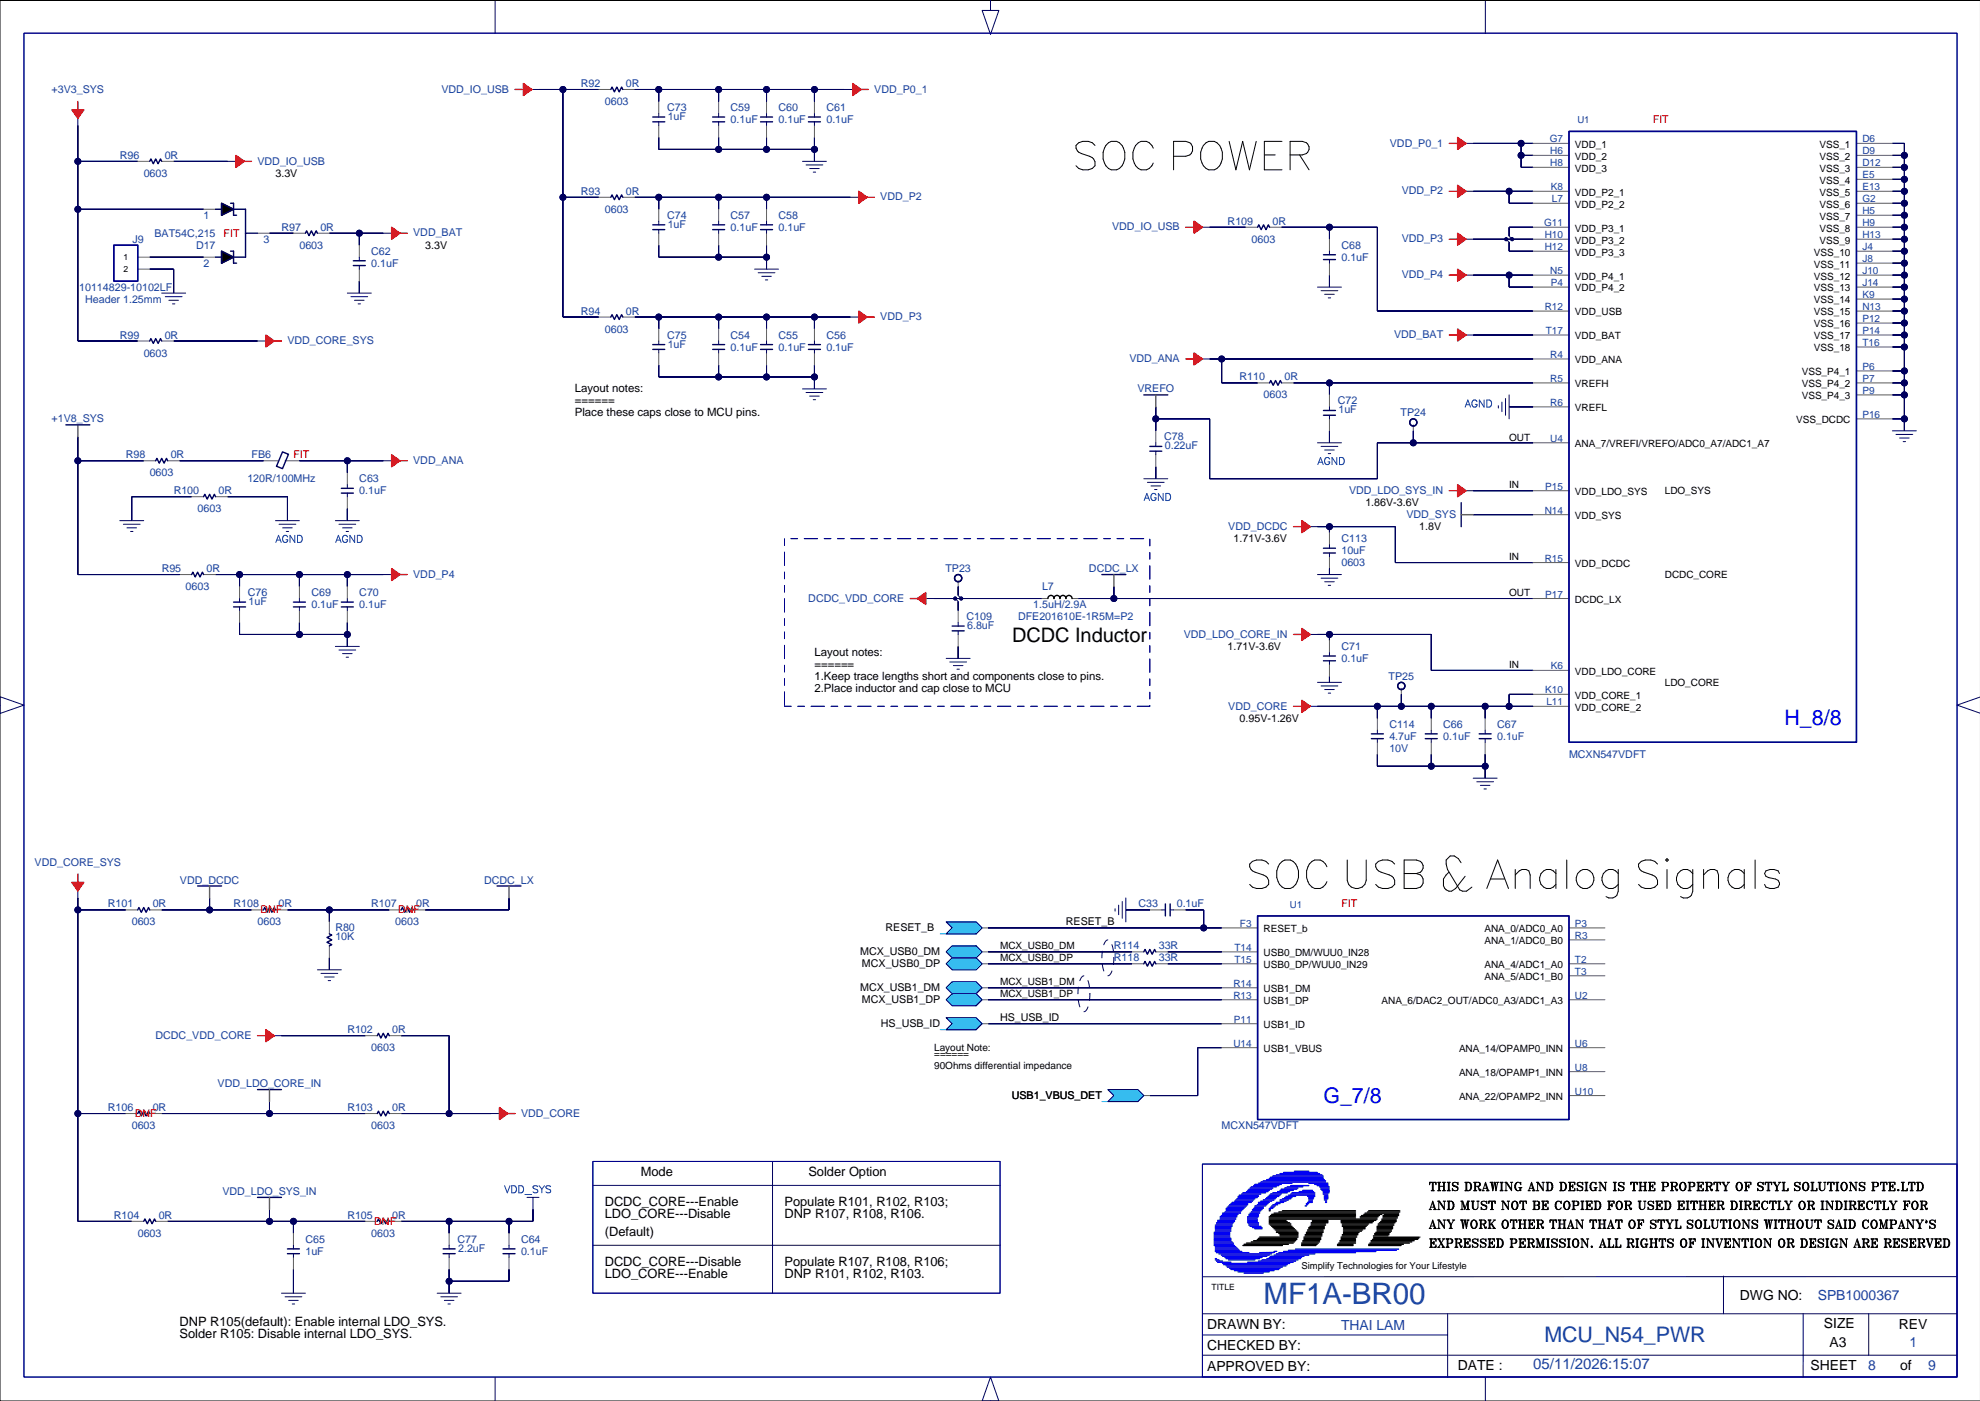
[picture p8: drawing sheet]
<svg xmlns="http://www.w3.org/2000/svg" width="420mm" height="297mm" viewBox="0 0 420 297" stroke-linecap="round" stroke-linejoin="round" font-family="sans-serif">
<defs><g id="words">
<g font-size="9.2">
<text x="227.3" y="34.5">SOC POWER</text>
<text x="264.1" y="186.9">SOC USB &amp; An</text>
<text x="325.6" y="186.9">a</text>
<text x="331" y="186.9">l</text>
<text x="333.3" y="186.9">og</text>
<text x="346.6" y="186.9">Si</text>
<text x="354.6" y="186.9">g</text>
<text x="360.1" y="186.9">n</text>
<text x="365.5" y="186.9">a</text>
<text x="371" y="186.9">l</text>
<text x="373.3" y="186.9">s</text>
</g>
<text font-size="6.3" fill="#1741a1" x="267.9" y="276.6">MF1A-BR00</text>
<g font-size="4.5" fill="#00f">
<text x="378.4" y="153.8">H_8/8</text>
<text x="280.6" y="233.8">G_7/8</text>
</g>
<text font-size="4.5" fill="#1741a1" x="327.4" y="284.6">MCU_N54_PWR</text>
<text font-size="4.2" x="214.6" y="136.1">DCDC Inductor</text>
<text font-size="3.2" fill="#1741a1" x="325.1" y="290.3">05/11/2026:15:07</text>
<g font-size="3">
<text x="368.9" y="275.7">DWG NO:</text>
<text x="255.9" y="281.7">DRAWN BY:</text>
<text x="386.7" y="281.6">SIZE</text>
<text x="402.6" y="281.8">REV</text>
<text x="255.9" y="286.2">CHECKED BY:</text>
<text x="387.9" y="285.5">A3</text>
<text x="255.9" y="290.7">APPROVED BY:</text>
<text x="309.1" y="290.4">DATE :</text>
<text x="383.9" y="290.5">SHEET</text>
<text x="402.9" y="290.5">of</text>
</g>
<g font-size="3" fill="#1741a1">
<text x="385.4" y="275.6">SPB1000367</text>
<text x="284.3" y="282">THAI LAM</text>
<text x="404.8" y="285.5">1</text>
<text x="396.1" y="290.4">8</text>
<text x="408.8" y="290.4">9</text>
</g>
<g font-size="2.7">
<text x="135.9" y="249.4">Mode</text>
<text x="171.4" y="249.4">Solder Option</text>
<text x="128.2" y="255.8">DCDC_CORE---Enable</text>
<text x="166.3" y="255.8">Populate R101, R102, R103;</text>
<text x="128.2" y="262.1">(Default)</text>
<text x="128.2" y="258.3">LDO_CORE---Disable</text>
<text x="166.3" y="258.3">DNP R107, R108, R106.</text>
<text x="128.2" y="268.5">DCDC_CORE---Disable</text>
<text x="166.3" y="268.5">Populate R107, R108, R106;</text>
<text x="128.2" y="271">LDO_CORE---Enable</text>
<text x="166.3" y="271">DNP R101, R102, R103.</text>
<text x="38.1" y="281.2">DNP R105(default): Enable internal LDO_SYS.</text>
<text x="38.1" y="283.7">Solder R105: Disable internal LDO_SYS.</text>
</g>
<g font-size="2.5">
<text x="302.9" y="252">THIS DRAWING AND DESIGN IS THE PROPERTY OF STYL SOLUTIONS PTE.LTD</text>
<text x="302.9" y="256">AND MUST NOT BE COPIED FOR USED EITHER DIRECTLY OR INDIRECTLY FOR</text>
<text x="302.9" y="260">ANY WORK OTHER THAN THAT OF STYL SOLUTIONS WITHOUT SAID COMPANY'S</text>
<text x="302.9" y="264">EXPRESSED PERMISSION. ALL RIGHTS OF INVENTION OR DESIGN ARE RESERVED</text>
</g>
<g font-size="2.4">
<text x="121.9" y="83.2">Layout notes:</text>
<text x="121.9" y="88.3">Place these caps close to MCU pins.</text>
<text x="121.9" y="85.7">======</text>
<text x="172.7" y="141.6">======</text>
<text x="172.7" y="139">Layout notes:</text>
<text x="172.7" y="146.7">2.Place inductor and cap close to MCU</text>
<text x="172.7" y="144.1">1.Keep trace lengths short and components close to pins.</text>
</g>
<g font-size="2.3" fill="#1741a1">
<text x="10.9" y="19.7">+3V3_SYS</text>
<text x="93.6" y="19.7">VDD_IO_USB</text>
<text x="123.2" y="18.5">R92</text>
<text x="128.2" y="22.3">0603</text>
<text x="132.7" y="18.5">0R</text>
<text x="141.4" y="23.5">C73</text>
<text x="154.9" y="23.5">C59</text>
<text x="165.1" y="23.5">C60</text>
<text x="175.2" y="23.5">C61</text>
<text x="185.4" y="19.7">VDD_P0_1</text>
<text x="141.6" y="25.4">1uF</text>
<text x="154.9" y="26.1">0.1uF</text>
<text x="165.1" y="26.1">0.1uF</text>
<text x="175.2" y="26.1">0.1uF</text>
<text x="25.4" y="33.7">R96</text>
<text x="34.9" y="33.7">0R</text>
<text x="54.6" y="34.9">VDD_IO_USB</text>
<text x="294.7" y="31.1">VDD_P0_1</text>
<text x="30.5" y="37.5">0603</text>
<text x="123.2" y="41.3">R93</text>
<text x="132.7" y="41.3">0R</text>
<text x="297.2" y="41.2">VDD_P2</text>
<text x="43.2" y="46.4">1</text>
<text x="128.2" y="45.1">0603</text>
<text x="141.4" y="46.4">C74</text>
<text x="154.9" y="46.4">C57</text>
<text x="165.1" y="46.4">C58</text>
<text x="186.6" y="42.5">VDD_P2</text>
<text x="260.3" y="47.7">R109</text>
<text x="269.8" y="47.7">0R</text>
<text x="28.1" y="51.5">J9</text>
<text x="32.8" y="50.2">BAT54C,215</text>
<text x="41.6" y="52.8">D17</text>
<text x="55.9" y="51.5">3</text>
<text x="59.7" y="48.9">R97</text>
<text x="63.5" y="52.7">0603</text>
<text x="67.9" y="48.9">0R</text>
<text x="87.6" y="50.1">VDD_BAT</text>
<text x="141.6" y="48.3">1uF</text>
<text x="154.9" y="48.9">0.1uF</text>
<text x="165.1" y="48.9">0.1uF</text>
<text x="235.8" y="48.9">VDD_IO_USB</text>
<text x="265.4" y="51.5">0603</text>
<text x="284.4" y="52.7">C68</text>
<text x="297.2" y="51.4">VDD_P3</text>
<text x="43.2" y="56.6">2</text>
<text x="78.7" y="56.5">0.1uF</text>
<text x="78.7" y="54">C62</text>
<text x="284.4" y="55.3">0.1uF</text>
<text x="297.2" y="59">VDD_P4</text>
<text x="16.8" y="61.6">10114829-10102LF</text>
<text x="18.1" y="64.2">Header 1.25mm</text>
<text x="25.4" y="71.8">R99</text>
<text x="34.9" y="71.8">0R</text>
<text x="123.2" y="66.7">R94</text>
<text x="128.2" y="70.5">0603</text>
<text x="132.7" y="66.7">0R</text>
<text x="141.4" y="71.8">C75</text>
<text x="154.9" y="71.8">C54</text>
<text x="165.1" y="71.8">C55</text>
<text x="175.2" y="71.8">C56</text>
<text x="186.6" y="67.9">VDD_P3</text>
<text x="295.6" y="71.7">VDD_BAT</text>
<text x="30.5" y="75.6">0603</text>
<text x="60.9" y="73">VDD_CORE_SYS</text>
<text x="141.6" y="73.7">1uF</text>
<text x="154.9" y="74.3">0.1uF</text>
<text x="165.1" y="74.3">0.1uF</text>
<text x="175.2" y="74.3">0.1uF</text>
<text x="239.5" y="76.8">VDD_ANA</text>
<text x="241.2" y="83.2">VREFO</text>
<text x="262.8" y="80.7">R110</text>
<text x="272.4" y="80.7">0R</text>
<text x="10.9" y="89.6">+1V8_SYS</text>
<text x="267.9" y="84.5">0603</text>
<text x="283.7" y="85.7">C72</text>
<text x="283.8" y="87.7">1uF</text>
<text x="296.9" y="88.3">TP24</text>
<text x="246.8" y="93.4">C78</text>
<text x="247" y="95.3">0.22uF</text>
<text x="26.7" y="97.2">R98</text>
<text x="31.7" y="101">0603</text>
<text x="36.2" y="97.2">0R</text>
<text x="53.3" y="97.2">FB6</text>
<text x="87.6" y="98.4">VDD_ANA</text>
<text x="36.8" y="104.8">R100</text>
<text x="46.3" y="104.8">0R</text>
<text x="52.4" y="102.3">120R/100MHz</text>
<text x="76.2" y="102.3">C63</text>
<text x="76.2" y="104.8">0.1uF</text>
<text x="286" y="104.7">VDD_LDO_SYS_IN</text>
<text x="41.9" y="108.6">0603</text>
<text x="260.4" y="112.3">VDD_DCDC</text>
<text x="298.2" y="109.9">VDD_SYS</text>
<text x="284.4" y="114.9">C113</text>
<text x="284.4" y="117.5">10uF</text>
<text x="34.3" y="121.3">R95</text>
<text x="39.4" y="125.1">0603</text>
<text x="43.8" y="121.3">0R</text>
<text x="87.6" y="122.5">VDD_P4</text>
<text x="200.5" y="121.3">TP23</text>
<text x="220.9" y="125.1">L7</text>
<text x="230.9" y="121.3">DCDC_LX</text>
<text x="284.4" y="120">0603</text>
<text x="52.6" y="126.4">C76</text>
<text x="52.7" y="128.3">1uF</text>
<text x="66" y="128.9">0.1uF</text>
<text x="66" y="126.4">C69</text>
<text x="76.2" y="126.4">C70</text>
<text x="76.2" y="128.9">0.1uF</text>
<text x="171.4" y="127.6">DCDC_VDD_CORE</text>
<text x="204.9" y="131.5">C109</text>
<text x="215.9" y="131.5">DFE201610E-1R5M=P2</text>
<text x="219.1" y="128.9">1.5uH/2.9A</text>
<text x="205.1" y="133.4">6.8uF</text>
<text x="251" y="135.2">VDD_LDO_CORE_IN</text>
<text x="284.4" y="137.8">C71</text>
<text x="284.4" y="140.3">0.1uF</text>
<text x="294.4" y="144.2">TP25</text>
<text x="260.4" y="150.4">VDD_CORE</text>
<text x="294.6" y="154.3">C114</text>
<text x="306" y="154.3">C66</text>
<text x="317.4" y="154.3">C67</text>
<text x="294.6" y="159.4">10V</text>
<text x="294.6" y="156.9">4.7uF</text>
<text x="306" y="156.9">0.1uF</text>
<text x="317.4" y="156.9">0.1uF</text>
<text x="332.7" y="160.7">MCXN547VDFT</text>
<text x="7.3" y="183.5">VDD_CORE_SYS</text>
<text x="38.2" y="187.3">VDD_DCDC</text>
<text x="102.6" y="187.3">DCDC_LX</text>
<text x="22.9" y="192.4">R101</text>
<text x="27.9" y="196.2">0603</text>
<text x="32.4" y="192.4">0R</text>
<text x="49.5" y="192.4">R108</text>
<text x="54.6" y="196.2">0603</text>
<text x="59" y="192.4">0R</text>
<text x="71.1" y="197.5">R80</text>
<text x="78.7" y="192.4">R107</text>
<text x="83.8" y="196.2">0603</text>
<text x="88.2" y="192.4">0R</text>
<text x="241.4" y="192.4">C33</text>
<text x="249.5" y="192.4">0.1uF</text>
<text x="71.1" y="199.4">10K</text>
<text x="236.2" y="201.3">R114</text>
<text x="236.2" y="203.8">R118</text>
<text x="245.7" y="201.3">33R</text>
<text x="245.7" y="203.8">33R</text>
<text x="33" y="220.3">DCDC_VDD_CORE</text>
<text x="73.6" y="219.1">R102</text>
<text x="83.2" y="219.1">0R</text>
<text x="78.7" y="222.9">0603</text>
<text x="46.1" y="230.5">VDD_LDO_CORE_IN</text>
<text x="22.9" y="235.6">R106</text>
<text x="27.9" y="239.4">0603</text>
<text x="32.4" y="235.6">0R</text>
<text x="73.6" y="235.6">R103</text>
<text x="78.7" y="239.4">0603</text>
<text x="83.2" y="235.6">0R</text>
<text x="110.5" y="236.8">VDD_CORE</text>
<text x="259" y="239.4">MCXN547VDFT</text>
<text x="47.1" y="253.3">VDD_LDO_SYS_IN</text>
<text x="24.1" y="258.4">R104</text>
<text x="29.2" y="262.2">0603</text>
<text x="33.6" y="258.4">0R</text>
<text x="64.8" y="263.5">C65</text>
<text x="73.6" y="258.4">R105</text>
<text x="78.7" y="262.2">0603</text>
<text x="83.2" y="258.4">0R</text>
<text x="97" y="263.5">C77</text>
<text x="110.5" y="263.5">C64</text>
<text x="64.8" y="266">1uF</text>
<text x="97.1" y="265.4">2.2uF</text>
<text x="110.5" y="266">0.1uF</text>
</g>
<g font-size="2.3" fill="#f00">
<text x="350.4" y="26.1">FIT</text>
<text x="47.4" y="50.2">FIT</text>
<text x="62.2" y="97.2">FIT</text>
<text x="55.2" y="193.7">DNF</text>
<text x="84.4" y="193.7">DNF</text>
<text x="284.4" y="192.4">FIT</text>
<text x="28.6" y="236.8">DNF</text>
<text x="79.4" y="259.7">DNF</text>
</g>
<g font-size="2.3">
<text x="58.4" y="37.5">3.3V</text>
<text x="90.1" y="52.7">3.3V</text>
<text x="289.5" y="107.3">1.86V-3.6V</text>
<text x="300.9" y="112.4">1.8V</text>
<text x="261.6" y="114.9">1.71V-3.6V</text>
<text x="260.3" y="137.8">1.71V-3.6V</text>
<text x="262.8" y="153">0.95V-1.26V</text>
<text x="187.8" y="197.5">RESET_B</text>
<text x="226" y="196.2">RESET_B</text>
<text x="182.4" y="202.5">MCX_USB0_DM</text>
<text x="182.8" y="205">MCX_USB0_DP</text>
<text x="182.4" y="210.1">MCX_USB1_DM</text>
<text x="182.8" y="212.6">MCX_USB1_DP</text>
<text x="186.8" y="217.7">HS_USB_ID</text>
<text x="212" y="216.5">HS_USB_ID</text>
<text x="214.5" y="233">USB1_VBUS_DET</text>
</g>
<g font-size="2.1" fill="#1741a1">
<text x="328.6" y="30.2">G7</text>
<text x="328.7" y="35.3">H8</text>
<text x="328.7" y="32.7">H6</text>
<text x="394.9" y="35.3">D12</text>
<text x="394.9" y="32.7">D9</text>
<text x="394.9" y="30.2">D6</text>
<text x="328.8" y="40.4">K8</text>
<text x="394.9" y="40.4">E13</text>
<text x="394.9" y="37.8">E5</text>
<text x="327.4" y="48">G11</text>
<text x="329" y="42.9">L7</text>
<text x="394.9" y="42.9">G2</text>
<text x="394.9" y="48">H9</text>
<text x="394.9" y="45.4">H5</text>
<text x="327.5" y="53.1">H12</text>
<text x="327.5" y="50.5">H10</text>
<text x="394.9" y="53.1">J4</text>
<text x="394.9" y="50.5">H13</text>
<text x="328.7" y="58.1">N5</text>
<text x="394.9" y="58.1">J10</text>
<text x="394.9" y="55.6">J8</text>
<text x="327.5" y="65.8">R12</text>
<text x="328.8" y="60.7">P4</text>
<text x="394.9" y="65.8">N13</text>
<text x="394.9" y="63.2">K9</text>
<text x="394.9" y="60.7">J14</text>
<text x="327.8" y="70.8">T17</text>
<text x="394.9" y="70.8">P14</text>
<text x="394.9" y="68.3">P12</text>
<text x="328.7" y="75.9">R4</text>
<text x="394.9" y="73.4">T16</text>
<text x="328.7" y="81">R5</text>
<text x="394.9" y="83.5">P9</text>
<text x="394.9" y="81">P7</text>
<text x="394.9" y="78.5">P6</text>
<text x="310.6" y="85.9">AGND</text>
<text x="328.7" y="86.1">R6</text>
<text x="394.9" y="88.6">P16</text>
<text x="328.7" y="93.7">U4</text>
<text x="279.3" y="98.1">AGND</text>
<text x="242.5" y="105.7">AGND</text>
<text x="327.6" y="103.9">P15</text>
<text x="327.5" y="108.9">N14</text>
<text x="58.4" y="114.6">AGND</text>
<text x="71.1" y="114.6">AGND</text>
<text x="327.5" y="119.1">R15</text>
<text x="327.6" y="126.7">P17</text>
<text x="328.8" y="141.9">K6</text>
<text x="327.6" y="147">K10</text>
<text x="327.9" y="149.6">L11</text>
<text x="262.9" y="196.5">F3</text>
<text x="333.9" y="196.5">P3</text>
<text x="261.7" y="201.6">T14</text>
<text x="333.9" y="199.1">R3</text>
<text x="261.5" y="209.2">R14</text>
<text x="261.7" y="204.2">T15</text>
<text x="333.9" y="206.7">T3</text>
<text x="333.9" y="204.2">T2</text>
<text x="261.5" y="211.8">R13</text>
<text x="333.9" y="211.8">U2</text>
<text x="261.5" y="221.9">U14</text>
<text x="261.6" y="216.9">P11</text>
<text x="333.9" y="221.9">U6</text>
<text x="333.9" y="227">U8</text>
<text x="333.9" y="232.1">U10</text>
<text x="106.9" y="252.5">VDD_SYS</text>
</g>
<g font-size="2.1">
<text x="333.9" y="33.9">VDD_2</text>
<text x="333.9" y="31.3">VDD_1</text>
<text x="385.8" y="31.3">VSS_1</text>
<text x="385.8" y="33.9">VSS_2</text>
<text x="333.9" y="36.4">VDD_3</text>
<text x="333.9" y="41.5">VDD_P2_1</text>
<text x="385.8" y="36.4">VSS_3</text>
<text x="385.8" y="38.9">VSS_4</text>
<text x="385.8" y="41.5">VSS_5</text>
<text x="333.9" y="44">VDD_P2_2</text>
<text x="385.8" y="46.6">VSS_7</text>
<text x="385.8" y="44">VSS_6</text>
<text x="333.9" y="49.1">VDD_P3_1</text>
<text x="333.9" y="51.6">VDD_P3_2</text>
<text x="385.8" y="49.1">VSS_8</text>
<text x="385.8" y="51.6">VSS_9</text>
<text x="333.9" y="54.2">VDD_P3_3</text>
<text x="333.9" y="59.3">VDD_P4_1</text>
<text x="384.6" y="54.2">VSS_10</text>
<text x="384.6" y="56.7">VSS_11</text>
<text x="384.6" y="59.3">VSS_12</text>
<text x="333.9" y="61.8">VDD_P4_2</text>
<text x="384.6" y="61.8">VSS_13</text>
<text x="384.6" y="64.3">VSS_14</text>
<text x="333.9" y="66.9">VDD_USB</text>
<text x="333.9" y="72">VDD_BAT</text>
<text x="384.6" y="66.9">VSS_15</text>
<text x="384.6" y="69.4">VSS_16</text>
<text x="384.6" y="72">VSS_17</text>
<text x="333.9" y="77">VDD_ANA</text>
<text x="384.6" y="74.5">VSS_18</text>
<text x="333.9" y="82.1">VREFH</text>
<text x="382" y="79.6">VSS_P4_1</text>
<text x="382" y="82.1">VSS_P4_2</text>
<text x="333.9" y="87.2">VREFL</text>
<text x="380.9" y="89.7">VSS_DCDC</text>
<text x="382" y="84.7">VSS_P4_3</text>
<text x="320" y="93.4">OUT</text>
<text x="333.9" y="94.8">ANA_7/VREFI/VREFO/ADC0_A7/ADC1_A7</text>
<text x="320" y="103.6">IN</text>
<text x="333.9" y="105">VDD_LDO_SYS</text>
<text x="353" y="104.8">LDO_SYS</text>
<text x="333.9" y="110.1">VDD_SYS</text>
<text x="320" y="118.8">IN</text>
<text x="333.9" y="120.2">VDD_DCDC</text>
<text x="353" y="122.6">DCDC_CORE</text>
<text x="320" y="126.4">OUT</text>
<text x="333.9" y="127.8">DCDC_LX</text>
<text x="320" y="141.6">IN</text>
<text x="333.9" y="143.1">VDD_LDO_CORE</text>
<text x="333.9" y="148.1">VDD_CORE_1</text>
<text x="353" y="145.5">LDO_CORE</text>
<text x="333.9" y="150.7">VDD_CORE_2</text>
<text x="267.9" y="197.7">RESET_b</text>
<text x="314.7" y="197.7">ANA_0/ADC0_A0</text>
<text x="212" y="201.2">MCX_USB0_DM</text>
<text x="212" y="203.7">MCX_USB0_DP</text>
<text x="267.9" y="202.7">USB0_DM/WUU0_IN28</text>
<text x="314.7" y="200.2">ANA_1/ADC0_B0</text>
<text x="212" y="208.9">MCX_USB1_DM</text>
<text x="267.9" y="205.3">USB0_DP/WUU0_IN29</text>
<text x="314.7" y="205.3">ANA_4/ADC1_A0</text>
<text x="314.7" y="207.8">ANA_5/ADC1_B0</text>
<text x="212" y="211.5">MCX_USB1_DP</text>
<text x="267.9" y="210.4">USB1_DM</text>
<text x="267.9" y="212.9">USB1_DP</text>
<text x="292.9" y="212.9">ANA_6/DAC2_OUT/ADC0_A3/ADC1_A3</text>
<text x="267.9" y="218">USB1_ID</text>
<text x="198.1" y="226.7">90Ohms differential impedance</text>
<text x="198.1" y="224.2">======</text>
<text x="198.1" y="222.9">Layout Note:</text>
<text x="267.9" y="223.1">USB1_VBUS</text>
<text x="309.3" y="223.1">ANA_14/OPAMP0_INN</text>
<text x="309.3" y="228.1">ANA_18/OPAMP1_INN</text>
<text x="309.3" y="233.2">ANA_22/OPAMP2_INN</text>
</g>
<g font-size="2" fill="#1741a1">
<text x="334.4" y="26.1">U1</text>
<text x="273.5" y="192.5">U1</text>
</g>
<text font-size="2" x="275.9" y="269.1">Simplify Technologies for Your Lifestyle</text>
<g font-size="1.8">
<text x="26.2" y="55.1">1</text>
<text x="26.2" y="57.6">2</text>
<text x="256.9" y="273.5">TITLE</text>
</g>
</g></defs>
<path d="M419.9 .1h-419.9v296.9h419.9M290.9 262.8h9.7M291.1 262.6h9.7M291.2 262.3h9.9M291.2 262.5h9.7M291.2 262.3h9.7" fill="none" stroke="#000" stroke-width=".21"/>
<g fill="none" stroke="#00005e" stroke-width=".21">
<path d="M210 0v2.2h1.8l-1.8 5.1-1.8-5.1h1.8M105 .2v6.9M112.5 19h14.5M119.4 19v48.2h7.6M134.6 19h46.2M139.7 19v2.5M152.4 19v2.5M162.5 19v2.5M172.7 19v2.5M314.9 .2v6.9M16.5 34.2h12.7M16.5 24.8v47.5h12.7"/>
<path d="M36.8 34.2h13.2M139.7 24.1v.7M139.7 25.8v.8M139.7 29.1v2.6h33M152.4 24.1v.7M152.4 25.8v.8M152.4 29.1v2.6M162.5 24.1v.7M162.5 25.8v.8M162.5 29.1v2.6M170.1 34.2h5.1M170.9 35h3.6"/>
<path d="M171.7 35.7h2M172.4 36.5h.5M172.7 24.1v.7M172.7 25.8v.8M172.7 29.1v5.1M310.6 30.4h14.4M322.5 30.4v5.1h2.5M322.5 32.9h2.5M401.2 30.4h2.6v60.9M401.2 35.5h2.6M401.2 32.9h2.6M401.2 38h2.6"/>
<path d="M16.5 44.4h26.7M31.7 57.1h5.1v5M31.7 54.5h11.5M57.1 49.4h5.1M69.8 49.4h13.2M76.2 49.4v2.6M76.2 54.5v.8M76.2 56.3v.8M76.2 59.6v2.5M119.4 41.8h7.6M134.6 41.8h47.5M139.7 52v2.5h22.8"/>
<path d="M139.7 41.8v2.6M139.7 46.9v.8M139.7 48.7v.7M152.4 41.8v2.6M152.4 46.9v.8M152.4 48.7v.7M152.4 52v2.5M160 57.1h5.1M160.7 57.8h3.6M161.5 58.6h2M162.3 59.3h.5M162.5 41.8v2.6"/>
<path d="M162.5 46.9v.8M162.5 48.7v.7M162.5 52v5.1M254.7 48.2h9.4M271.7 48.2h20.3v17.8h33M281.9 48.2v2.5M281.9 53.3v.7M281.9 55v.8M281.9 58.3v2.6M310.6 58.3h14.4M310.6 40.6h14.4M310.6 50.7h14.4"/>
<path d="M319.3 50.7l.7 .6v2h5M320 40.6v2.5h5M320 58.3v2.6h5M325 48.2h-5v1.9l.6 .6M401.2 58.3h2.6M401.2 40.6h2.6M401.2 43.1h2.6M401.2 48.2h2.6M401.2 53.3h2.6M401.2 50.7h2.6M401.2 45.6h2.6M401.2 55.8h2.6"/>
<path d="M34.3 62.1h5.1M35 62.9h3.6M35.8 63.7h2M36.6 64.4h.5M36.8 72.3h19.6M73.6 62.1h5.1M74.4 62.9h3.6M75.2 63.7h2M75.9 64.4h.5M134.6 67.2h47.5M139.7 67.2v2.6M139.7 72.3v.8"/>
<path d="M139.7 74.1v.7M139.7 77.4v2.5h33M152.4 67.2v2.6M152.4 72.3v.8M152.4 74.1v.7M152.4 77.4v2.5M162.5 67.2v2.6M162.5 72.3v.8M162.5 74.1v.7M162.5 77.4v2.5M172.7 67.2v2.6M172.7 72.3v.8"/>
<path d="M172.7 74.1v.7M172.7 77.4v5.1M254.7 76.1h70.3M259 76.1v5.1h7.6M279.3 60.9h5.1M280.1 61.6h3.6M280.9 62.4h2M281.6 63.2h.5M310.6 71h14.4M401.2 60.9h2.6M401.2 66h2.6M401.2 71h2.6"/>
<path d="M401.2 63.4h2.6M401.2 68.5h2.6M401.2 78.6h2.6M401.2 73.6h2.6M16.5 92.6v29.2h21.6M16.5 97.7h14M38.1 97.7h17.8M63.5 97.7h19.5M73.6 97.7v2.5M170.1 82.5h5.1M170.9 83.2h3.6M171.7 84h2"/>
<path d="M172.4 84.7h.5M245.1 88.8h11.4v12.7h35.5v-7.6h33M245.1 86.3v5M245.1 93.9v.7M245.1 95.7v.7M245.1 99v2.5M274.3 81.2h50.7M279.3 93.9h5.1M280.1 94.6h3.6M280.9 95.4h2M281.9 81.2v2.5M281.9 86.3v.7"/>
<path d="M281.9 88v.8M281.9 91.3v2.6M299.7 91.3v2.6M317.7 86v.5M318.4 85.3v2M319.2 84.5v3.5M320 83.7v5.1M320 86.3h5M401.2 91.3h5.1M401.2 81.2h2.6M401.2 88.8h2.6M401.2 83.7h2.6"/>
<path d="M402 92.1h3.5M402.8 92.9h2M403.5 93.6h.5M25.4 110.4h5.1M26.2 111.2h3.5M26.9 111.9h2M27.7 112.7h.5M40.6 105.3h-12.7v5.1M48.2 105.3h12.7v5.1M58.4 110.4h5.1M59.2 111.2h3.5M59.9 111.9h2.1"/>
<path d="M71.1 110.4h5.1M71.9 111.2h3.5M72.6 111.9h2.1M73.6 102.8v.7M73.6 104.6v.7M73.6 107.9v2.5M242.5 101.5h5.1M243.3 102.3h3.5M244 103h2.1M277.6 111.7h18.2v7.6h29.2M281.9 111.7v1.2M281.9 115.5v.7"/>
<path d="M281.9 117.2v.8M310.6 104h14.4M312.3 109.1h12.7M45.7 121.8h37.3M50.8 121.8v2.6M50.8 126.9v.8M50.8 128.7v.7M50.8 132v2.5h22.8M63.5 121.8v2.6M63.5 126.9v.8M63.5 128.7v.7M63.5 132v2.5"/>
<path d="M71.1 137.1h5.1M71.9 137.8h3.5M72.6 138.6h2.1M73.4 139.3h.5M73.6 121.8v2.6M73.6 126.9v.8M73.6 128.7v.7M73.6 132v5.1M196.3 126.9h24.6M200.6 139.6h5.1M202.5 126.9l.7 .6v1.9M203.2 124.4v1.9l.6 .6"/>
<path d="M203.2 132v.7M203.2 133.8v.7M203.2 137.1v2.5M228.5 126.9h96.5M236.2 124.4v2.5M277.6 134.5h25.9v7.6h21.5M279.3 121.8h5.1M280.1 122.6h3.6M280.9 123.3h2M281.6 124.1h.5M281.9 120.5v1.3M281.9 134.5v1.3"/>
<path d="M281.9 138.3v.8M-.1 149.5l.1-1.8 5.1 1.8-5.1 1.8v-1.8M201.4 140.4h3.5M202.1 141.1h2.1M202.9 141.9h.5M277.6 149.8h47.4M279.3 144.7h5.1M280.1 145.4h3.6M280.9 146.2h2M281.6 147h.5M281.9 140.1v.8M281.9 143.4v1.3"/>
<path d="M292 149.8v2.5M292 154.8v.8M292 156.6v.8M292 159.9v2.5h22.9M297.1 147.2v2.6M303.5 149.8v2.5M303.5 154.8v.8M303.5 156.6v.8M303.5 159.9v2.5M314.9 149.8v2.5M314.9 154.8v.8M314.9 156.6v.8"/>
<path d="M314.9 159.9v5.1M325 147.2h-5v2.6M419.9 147.8l-5 1.7 5 1.7M312.3 165h5.1M313.1 165.8h3.6M313.9 166.5h2M314.6 167.3h.5M16.5 188.6v70.3h11.4M16.5 192.9h10.2M34.3 192.9h19M44.4 190.4v2.5M60.9 192.9h21.6"/>
<path d="M69.8 192.9v2.6M107.9 190.4v2.5h-17.8M200.6 195.5h6.4l1.2 1.2-1.2 1.3h-6.4l1.3-1.3zM209.5 196.7h49.5M236.4 192.7v.5M237.2 191.9v2M237.9 191.1v3.6M238.7 192.9h5.1M238.7 190.4v5.1M246.3 192.9h.8M248.1 192.9h.8M251.4 192.9h3.8v3.8"/>
<path d="M57.9 219.6h19.6M67.3 205.6h5.1M68.1 206.4h3.5M68.8 207.1h2M69.6 207.9h.5M69.8 203.1v2.5M85.1 219.6h10.1v16.5M200.6 209.4l1.3-1.2h5.1l1.2 1.2-1.2 1.3h-5.1zM200.6 212l1.3-1.3h5.1l1.2 1.3-1.2 1.2h-5.1zM200.6 215.8h6.4l1.2 1.2-1.2 1.3h-6.4l1.3-1.3zM200.6 201.8l1.3-1.3h5.1l1.2 1.3-1.2 1.3h-5.1zM200.6 204.4l1.3-1.3h5.1l1.2 1.3-1.2 1.2h-5.1z"/>
<path d="M209.5 217h49.5M209.5 209.4h49.5M209.5 212h49.5M209.5 201.8h30.5M209.5 204.4h30.5M247.6 201.8h11.4M247.6 204.4h11.4M16.5 236.1h10.2M34.3 236.1h43.2M57.1 233.6v2.5M85.1 236.1h20.8M234.9 231h6.3l1.3 1.3-1.3 1.3h-6.3l1.3-1.3z"/>
<path d="M259 222.1h-5.1v10.2h-10.1M35.6 258.9h41.9M57.1 256.4v2.5M62.2 258.9v2.6M95.2 258.9v2.6M107.9 258.9v2.6M111.7 253.9h2.6M113 253.9v5h-27.9M125.7 251.3h86.3M163.8 246.3v27.9M59.7 274.2h5.1M60.4 274.9h3.6"/>
<path d="M61.2 275.7h2M62 276.5h.5M62.2 264v.8M62.2 265.8v.8M62.2 269.1v5.1M92.7 274.2h5.1M93.5 274.9h3.5M94.2 275.7h2M95 276.5h.5M95.2 264v.8M95.2 265.8v.8M95.2 269.1v5.1"/>
<path d="M107.9 264v.8M107.9 265.8v.8M107.9 269.1v2.5h-12.7M125.7 264h86.3M254.9 278.5h160M306.9 278.5v13.5M365.4 270.5v8M382.3 278.5v13.5M396.2 278.5v8.8M414.9 270.7h-159.9M105 292v5.1M210 297h1.8l-1.8-5-1.8 5 1.8 .1"/>
<path d="M254.9 287.3h160M254.9 283h52M314.9 292v5.1"/>
<circle cx="119.4" cy="19" r=".63"/>
<circle cx="139.7" cy="19" r=".63"/>
<circle cx="152.4" cy="19" r=".63"/>
<circle cx="162.5" cy="19" r=".63"/>
<circle cx="172.7" cy="19" r=".63"/>
<circle cx="16.5" cy="34.2" r=".63"/>
<circle cx="152.4" cy="31.7" r=".63"/>
<circle cx="162.5" cy="31.7" r=".63"/>
<circle cx="172.7" cy="31.7" r=".63"/>
<circle cx="322.5" cy="32.9" r=".63"/>
<circle cx="322.5" cy="30.4" r=".63"/>
<circle cx="403.8" cy="32.9" r=".63"/>
<circle cx="403.8" cy="38" r=".63"/>
<circle cx="403.8" cy="35.5" r=".63"/>
<circle cx="16.5" cy="44.4" r=".63"/>
<circle cx="76.2" cy="49.4" r=".63"/>
<circle cx="119.4" cy="41.8" r=".63"/>
<circle cx="139.7" cy="41.8" r=".63"/>
<circle cx="152.4" cy="41.8" r=".63"/>
<circle cx="152.4" cy="54.5" r=".63"/>
<circle cx="162.5" cy="41.8" r=".63"/>
<circle cx="162.5" cy="54.5" r=".63"/>
<circle cx="281.9" cy="48.2" r=".63"/>
<circle cx="319.3" cy="50.7" r=".32"/>
<circle cx="320" cy="40.6" r=".63"/>
<circle cx="320" cy="58.3" r=".63"/>
<circle cx="320.6" cy="50.7" r=".32"/>
<circle cx="403.8" cy="43.1" r=".63"/>
<circle cx="403.8" cy="48.2" r=".63"/>
<circle cx="403.8" cy="55.8" r=".63"/>
<circle cx="403.8" cy="40.6" r=".63"/>
<circle cx="403.8" cy="45.6" r=".63"/>
<circle cx="403.8" cy="53.3" r=".63"/>
<circle cx="403.8" cy="50.7" r=".63"/>
<circle cx="403.8" cy="58.3" r=".63"/>
<circle cx="139.7" cy="67.2" r=".63"/>
<circle cx="152.4" cy="79.9" r=".63"/>
<circle cx="152.4" cy="67.2" r=".63"/>
<circle cx="162.5" cy="79.9" r=".63"/>
<circle cx="162.5" cy="67.2" r=".63"/>
<circle cx="172.7" cy="79.9" r=".63"/>
<circle cx="172.7" cy="67.2" r=".63"/>
<circle cx="259" cy="76.1" r=".63"/>
<circle cx="403.8" cy="78.6" r=".63"/>
<circle cx="403.8" cy="71" r=".63"/>
<circle cx="403.8" cy="68.5" r=".63"/>
<circle cx="403.8" cy="60.9" r=".63"/>
<circle cx="403.8" cy="73.6" r=".63"/>
<circle cx="403.8" cy="66" r=".63"/>
<circle cx="403.8" cy="63.4" r=".63"/>
<circle cx="16.5" cy="97.7" r=".63"/>
<circle cx="73.6" cy="97.7" r=".63"/>
<circle cx="245.1" cy="88.8" r=".63"/>
<circle cx="281.9" cy="81.2" r=".63"/>
<circle cx="299.7" cy="93.9" r=".63"/>
<circle cx="403.8" cy="83.7" r=".63"/>
<circle cx="403.8" cy="88.8" r=".63"/>
<circle cx="403.8" cy="81.2" r=".63"/>
<circle cx="281.9" cy="111.7" r=".63"/>
<circle cx="50.8" cy="121.8" r=".63"/>
<circle cx="63.5" cy="134.5" r=".63"/>
<circle cx="63.5" cy="121.8" r=".63"/>
<circle cx="73.6" cy="134.5" r=".63"/>
<circle cx="73.6" cy="121.8" r=".63"/>
<circle cx="202.5" cy="126.9" r=".32"/>
<circle cx="203.8" cy="126.9" r=".32"/>
<circle cx="236.2" cy="126.9" r=".63"/>
<circle cx="281.9" cy="134.5" r=".63"/>
<circle cx="292" cy="149.8" r=".63"/>
<circle cx="297.1" cy="149.8" r=".63"/>
<circle cx="303.5" cy="149.8" r=".63"/>
<circle cx="314.9" cy="149.8" r=".63"/>
<circle cx="320" cy="149.8" r=".63"/>
<circle cx="303.5" cy="162.4" r=".63"/>
<circle cx="314.9" cy="162.4" r=".63"/>
<circle cx="16.5" cy="192.9" r=".63"/>
<circle cx="44.4" cy="192.9" r=".63"/>
<circle cx="69.8" cy="192.9" r=".63"/>
<circle cx="255.2" cy="196.7" r=".63"/>
<circle cx="16.5" cy="236.1" r=".63"/>
<circle cx="57.1" cy="236.1" r=".63"/>
<circle cx="95.2" cy="236.1" r=".63"/>
<circle cx="57.1" cy="258.9" r=".63"/>
<circle cx="62.2" cy="258.9" r=".63"/>
<circle cx="95.2" cy="258.9" r=".63"/>
<circle cx="107.9" cy="258.9" r=".63"/>
<circle cx="95.2" cy="271.6" r=".63"/>
</g>
<path d="M5.1 7h409.8v285h-409.8zM125.7 246.3h86.3v27.9h-86.3zM254.9 246.8h160v45.2h-160z" fill="none" stroke="#00008b" stroke-width=".21"/>
<g fill="none" stroke="#00f" stroke-width=".3">
<path d="M257.7 259.8h3.5M257.9 259.2h3.6M257.9 259.5h3.3M258.2 258.7h3.5M258.2 259h3.5M258.7 258h3.6M258.7 258.2h3.3M258.7 258.5h3.3M259 257.7h3.3M259.2 257.2h3.8M259.2 257.5h3.3M259.7 257h3.3"/>
<path d="M260 256.2h3.8M260 256.5h3.5M260 256.7h3.3M260.2 255.9h3.8M260.5 255.7h3.8M260.7 255.4h3.8M261 255.2h3.5M261.2 254.9h4.1M261.7 254.7h3.9M262 254.4h3.8M262.3 254.2h3.8M262.5 253.7h4.3"/>
<path d="M262.5 253.9h4.1M262.8 253.4h4M263.3 253.1h4M263.5 252.9h4.8M264.3 252.6h4.6M264.5 252.4h4.6M264.5 258h2.3M264.5 258.2h2.1M264.5 258.5h2.1M264.5 258.7h2.1M264.5 259h2.1M264.5 259.2h2.3"/>
<path d="M264.8 252.1h4.8M264.8 257.5h2M264.8 257.7h2M264.8 259.5h2M264.8 259.8h2M265 251.9h4.9M265 257.2h2.1M265.3 251.6h5.3M265.3 257h1.8M265.6 256.5h2M265.6 256.7h1.7M265.8 251.4h5.3"/>
<path d="M265.8 256.2h2M266.1 251.1h5.5M266.1 255.7h2.2M266.1 255.9h1.7M266.6 255.4h2M266.8 250.9h7.1M266.8 254.9h2.3M266.8 255.2h2.1M267.3 250.6h13.7M267.3 254.7h2.3M267.8 250.4h13.2M267.8 254.4h2.3"/>
<path d="M268.3 254.2h2.1M268.6 250.1h12.2M268.6 253.9h2M268.9 253.7h2.2M269.1 249.8h11.4M269.1 253.4h2.3M269.1 256.2h.8M269.1 256.5h.3M269.4 249.6h11.1M269.4 253.1h2.2M269.4 255.9h.7M269.6 255.7h.8"/>
<path d="M269.9 249.3h10.6M269.9 252.9h3M269.9 255.4h1M270.4 255.2h1M270.6 249.1h9.7M270.6 254.9h1.6M270.9 252.6h2.5M271.4 248.8h8.4M271.4 252.4h2.8M271.4 254.4h1.8M271.4 254.7h1.3M271.6 252.1h3.4"/>
<path d="M271.9 254.2h1.8M272.2 248.6h7.1M272.4 251.9h2.8M272.4 253.9h1.5M272.7 253.7h2M272.9 251.6h3.3M273.2 253.4h5.6M273.7 251.4h3.8M273.7 253.1h5.1M273.9 252.9h4.9M274.4 248.3h3.1M275.5 252.6h3"/>
<path d="M276.2 252.4h2.1M276.7 255.7h.3M277 255.2h.5M277 255.4h.2M277.2 253.7h1.6M277.2 254.9h1.1M277.5 250.9h4.1M277.5 253.9h1M277.5 254.2h1M277.5 254.4h.8M277.5 254.7h.8M278.8 251.1h2.8"/>
<path d="M279.3 251.4h2.3M279.8 251.6h2M280 251.9h1.8M280 252.1h1.8M280.3 252.4h1.5M280.5 252.6h1.3M280.5 252.9h1.3M280.5 253.1h1.1M280.8 253.4h.8M280.8 253.7h.8M280.8 253.9h.8M280.8 254.2h.8"/>
<path d="M280.8 254.4h.5M281 254.7h.1M281 254.9h.1M257.4 261.3h3.3M257.4 261.5h3.3M257.4 261.8h3.3M257.4 262h3.3M257.4 262.3h3.3M257.4 262.5h3.6M257.4 262.8h3.6M257.4 263.1h3.6M257.4 263.3h3.8"/>
<path d="M257.4 263.6h4.1M257.4 263.8h4.1M257.4 264.1h4.3M257.7 260h3.5M257.7 260.3h3.3M257.7 260.5h3.3M257.7 260.8h3.3M257.7 261h3.3M257.7 264.3h4.3M257.7 264.6h4.6M257.7 264.8h4.8M257.7 265.1h5.1"/>
<path d="M257.7 265.3h5.6M257.7 266.9h.2M257.7 267.1h.7M257.9 265.6h6.9M257.9 267.4h1.3M258.2 267.6h2.8M258.4 265.8h11.2M259 266.1h10.1M259.2 266.4h9.4M259.2 267.9h14.2M259.5 268.1h13.4M259.7 266.6h7.9"/>
<path d="M260 266.9h7.1M260 268.4h12.7M260.2 268.6h11.7M260.5 267.1h5.6M260.7 268.9h10.7M261 269.1h10.1M261.7 269.4h8.4M262.5 269.7h6.6M263.8 269.9h4M264.5 267.6h9.7M265 260h2.3M265.6 260.3h2"/>
<path d="M266.1 260.5h1.5M266.8 267.4h7.9M267.6 267.1h7.6M268.6 266.9h7.1M269.1 266.6h6.9M269.4 266.4h7.1M270.1 266.1h7.4M270.2 265.5l-3.1 .1M270.6 265.8h8.2M270.7 265.3h-.6M271.1 265.6h16.3M272.2 265.3h19.5"/>
<path d="M273.2 265.1h22.8M274.7 264.8h21.8"/>
</g>
<g fill="none" stroke="#000" stroke-width=".3">
<path d="M222.2 126.9a.66 .66 0 0 1 .6-.7 .66 .66 0 0 1 .7 .7 .64 .64 0 0 1 .6-.7 .64 .64 0 0 1 .7 .7M224.7 126.9a.66 .66 0 0 1 .7-.7 .66 .66 0 0 1 .6 .7M226 126.9a.66 .66 0 0 1 .6-.7 .66 .66 0 0 1 .7 .7M269.1 258h18.3M269.1 258.2h18.3M269.1 258.5h22.9M269.1 258.7h3.6M269.1 259h3.8M269.1 259.2h4.3M269.1 259.5h4.6M269.4 257.7h18M269.4 259.8h4.3"/>
<path d="M269.6 257.5h17.8M270.1 257.2h17.3M271.1 257h16.3M271.9 256.7h15.5M278 259.2h3.6M278 259.5h3M278 259.8h3M278.3 258.7h3.3M278.3 259h3.3M284.3 258.7h7.4M284.3 259h6.9M284.3 259.2h6.6"/>
<path d="M284.6 259.5h5.6M284.6 259.8h5.3M288.4 258h3.8M288.4 258.2h3.6M288.7 257.7h3.8M289.2 257.5h3.8M289.4 257.2h7.1M289.9 257h6.9M290.2 256.7h6.6M292.2 259.5h3.3M292.2 259.8h3.3M292.5 259.2h3.3"/>
<path d="M292.7 259h3.3M293 258.5h3M293 258.7h3M293.2 257.7h3.3M293.2 258h3.1M293.2 258.2h3.1M293.5 257.5h3M263.5 264.1h8.4M263.8 263.8h9.4M264.3 263.6h9.9M265.3 263.3h9.1M265.8 263.1h8.9"/>
<path d="M266.6 262.8h8.4M266.8 262.5h8.2M267.1 262.3h8.1M269.6 260h4.3M269.9 260.3h4.3M270.1 260.5h4.3M270.4 260.8h4.3M270.6 261h4.4M270.6 261.3h4.6M271.1 261.5h4.1M271.4 261.8h3.8M271.4 262h3.8"/>
<path d="M276 263.6h3.5M276 263.8h3.3M276 264.1h3M276.2 263.1h3.6M276.2 263.3h3.6M276.5 262.3h3.5M276.5 262.5h3.5M276.5 262.8h3.5M276.7 261.8h3.6M276.7 262h3.6M277 261.3h3.5M277 261.5h3.3"/>
<path d="M277.2 260.8h3.3M277.2 261h3.3M277.5 260.3h3.3M277.5 260.5h3.3M277.7 260h3.1M283.6 263.8h3.3M283.6 264.1h3.3M283.8 263.6h3.6M284.1 263.1h3.3M284.1 263.3h3.3M284.3 262.3h3.3M284.3 262.5h3.1"/>
<path d="M284.3 262.8h3.1M284.6 260h5.1M284.6 261.8h3.3M284.6 262h3M284.9 260.3h4.5M284.9 260.5h4.5M284.9 260.8h4M284.9 261h3.8M284.9 261.3h3.3M284.9 261.5h3M290.2 263.8h7.4M290.2 264.1h6.8"/>
<path d="M290.4 263.6h8.4M290.7 263.1h9.1M290.7 263.3h8.6M291.2 262h3.1M291.5 261.5h3M291.5 261.8h3M291.7 261.3h3.1M292 260h3.3M292 260.3h3.3M292 260.5h3.3M292 260.8h3M292 261h3"/>
</g>
<path d="M269.1 256.7h.1" fill="none" stroke="#00001c" stroke-width=".3"/>
<g fill="none" stroke="#606060" stroke-width=".21">
<path d="M114.3 19h.1M127 19h2.5M132.1 19h2.5M179 19h.1M16.5 26.6h.1M29.2 34.2h2.5M34.3 34.2h2.5M48.2 34.2h.1M139.7 21.5v2.6M139.7 26.6v2.5M152.4 21.5v2.6M152.4 26.6v2.5"/>
<path d="M162.5 21.5v2.6M162.5 26.6v2.5M172.7 34.2h.1M172.7 21.5v2.6M172.7 26.6v2.5M312.3 30.4h.1M325 32.9h7.7M325 35.5h7.7M325 30.4h7.7M393.6 32.9h7.6M393.6 35.5h7.6M393.6 30.4h7.6"/>
<path d="M393.6 38h7.6M29.2 54.5h2.5M29.2 57.1h2.5M43.2 44.4h2.5M43.2 54.5h2.5M54.6 49.4h2.5M62.2 49.4h2.6M67.3 49.4h2.5M76.2 52v2.5M76.2 57.1v2.5M81.3 49.4h.1M127 41.8h2.5"/>
<path d="M132.1 41.8h2.5M139.7 44.4v2.5M139.7 49.4v2.6M152.4 44.4v2.5M152.4 49.4v2.6M162.5 57.1h.1M162.5 44.4v2.5M162.5 49.4v2.6M180.3 41.8h.1M256.5 48.2h.1M264.1 48.2h2.5M269.2 48.2h2.5"/>
<path d="M281.9 50.7v2.6M281.9 55.8v2.5M312.3 40.6h.1M312.3 50.7h.1M312.3 58.3h.1M325 48.2h7.7M325 50.7h7.7M325 53.3h7.7M325 58.3h7.7M325 40.6h7.7M325 43.1h7.7M393.6 48.2h7.6"/>
<path d="M393.6 45.6h7.6M393.6 50.7h7.6M393.6 53.3h7.6M393.6 55.8h7.6M393.6 58.3h7.6M393.6 40.6h7.6M393.6 43.1h7.6M29.2 72.3h2.5M34.3 72.3h2.5M36.8 62.1h.1M54.6 72.3h.1M76.2 62.1h.1"/>
<path d="M127 67.2h2.5M132.1 67.2h2.5M139.7 69.8v2.5M139.7 74.8v2.6M152.4 69.8v2.5M152.4 74.8v2.6M162.5 69.8v2.5M162.5 74.8v2.6M172.7 69.8v2.5M172.7 74.8v2.6M180.3 67.2h.1M256.5 76.1h.1"/>
<path d="M281.9 60.9h.1M312.3 71h.1M325 60.9h7.7M325 66h7.7M325 71h7.7M325 76.1h7.7M393.6 60.9h7.6M393.6 63.4h7.6M393.6 66h7.6M393.6 78.6h7.6M393.6 68.5h7.6M393.6 71h7.6"/>
<path d="M393.6 73.6h7.6M30.5 97.7h2.5M35.6 97.7h2.5M55.9 97.7h3M60.4 97.7h3.1M81.3 97.7h.1M172.7 82.5h.1M245.1 91.3v2.6M245.1 96.4v2.6M266.6 81.2h2.6M271.7 81.2h2.6M281.9 93.9h.1"/>
<path d="M281.9 83.7v2.6M281.9 88.8v2.5M299.7 90.1v1.2M320 86.3h.1M325 81.2h7.7M325 86.3h7.7M325 93.9h7.7M393.6 81.2h7.6M393.6 83.7h7.6M393.6 88.8h7.6M403.8 91.3h.1M27.9 110.4h.1"/>
<path d="M40.6 105.3h2.6M45.7 105.3h2.5M60.9 110.4h.1M73.6 110.4h.1M73.6 100.2v2.6M73.6 105.3v2.6M245.1 101.5h.1M279.3 111.7h.1M281.9 112.9v2.6M281.9 118v2.5M312.3 104h.1M325 109.1h7.7"/>
<path d="M325 119.3h7.7M325 104h7.7M38.1 121.8h2.5M43.2 121.8h2.5M50.8 124.4v2.5M50.8 129.4v2.6M63.5 124.4v2.5M63.5 129.4v2.6M73.6 137.1h.1M73.6 124.4v2.5M73.6 129.4v2.6M81.3 121.8h.1"/>
<path d="M198.1 126.9h.1M203.2 139.6h.1M203.2 123.1v1.3M203.2 129.4v2.6M203.2 134.5v2.6M220.9 126.9h1.3M227.3 126.9h1.2M279.3 134.5h.1M281.9 121.8h.1M281.9 135.8v2.5M325 126.9h7.7M279.3 149.8h.1"/>
<path d="M281.9 144.7h.1M281.9 140.9v2.5M292 152.3v2.5M292 157.4v2.5M297.1 145.9v1.3M303.5 152.3v2.5M303.5 157.4v2.5M314.9 152.3v2.5M314.9 157.4v2.5M325 147.2h7.7M325 149.8h7.7M325 142.1h7.7"/>
<path d="M314.9 165h.1M16.5 190.4h.1M26.7 192.9h2.5M31.7 192.9h2.6M53.3 192.9h2.6M58.4 192.9h2.5M69.8 195.5v2.5M82.5 192.9h2.6M87.6 192.9h2.5M208.2 196.7h1.3M238.7 192.9h.1M243.8 192.9h2.5"/>
<path d="M248.9 192.9h2.5M259 196.7h7.6M332.7 196.7h7.6M332.7 199.3h7.6M59.7 219.6h.1M69.8 205.6h.1M69.8 200.5v2.6M77.5 219.6h2.5M82.5 219.6h2.6M208.2 201.8h1.3M208.2 204.4h1.3M208.2 209.4h1.3"/>
<path d="M208.2 212h1.3M208.2 217h1.3M240 201.8h2.5M240 204.4h2.5M245.1 201.8h2.5M245.1 204.4h2.5M259 201.8h7.6M259 204.4h7.6M259 209.4h7.6M259 212h7.6M259 217h7.6M332.7 204.4h7.6"/>
<path d="M332.7 212h7.6M332.7 206.9h7.6M26.7 236.1h2.5M31.7 236.1h2.6M77.5 236.1h2.5M82.5 236.1h2.6M104.1 236.1h.1M242.5 232.3h1.3M259 222.1h7.6M332.7 222.1h7.6M332.7 227.2h7.6M332.7 232.3h7.6"/>
<path d="M27.9 258.9h2.6M33 258.9h2.6M77.5 258.9h2.5M82.5 258.9h2.6M113 256.4h.1M62.2 274.2h.1M62.2 261.5v2.5M62.2 266.6v2.5M95.2 274.2h.1M95.2 261.5v2.5M95.2 266.6v2.5M107.9 261.5v2.5"/>
<path d="M107.9 266.6v2.5"/>
</g>
<path d="M166.3 114.2h77.5v35.6h-77.5z" fill="none" stroke="#00008b" stroke-width=".21" stroke-dasharray="1.4 1.4 1.4 1.4 2.8 1.4"/>
<g fill="#00005e" stroke="#00005e" stroke-width=".21">
<path d="M73.6 121.8h7.7z" fill-rule="evenodd"/>
<path d="M50.8 121.8v2.6z" fill-rule="evenodd"/>
<path d="M73.6 121.8v2.6z" fill-rule="evenodd"/>
<path d="M45.7 121.8h5.1z" fill-rule="evenodd"/>
<path d="M50.8 121.8h12.7z" fill-rule="evenodd"/>
<path d="M63.5 121.8h10.1z" fill-rule="evenodd"/>
<path d="M63.5 121.8v2.6z" fill-rule="evenodd"/>
<path d="M320 60.9h5z" fill-rule="evenodd"/>
<path d="M320 58.3v2.6z" fill-rule="evenodd"/>
<path d="M320 58.3h5z" fill-rule="evenodd"/>
<path d="M312.3 58.3h7.7z" fill-rule="evenodd"/>
<path d="M60.9 105.3v5.1z" fill-rule="evenodd"/>
<path d="M48.2 105.3h12.7z" fill-rule="evenodd"/>
<path d="M320 86.3h5z" fill-rule="evenodd"/>
<path d="M281.9 91.3v2.6z" fill-rule="evenodd"/>
<path d="M245.1 99v2.5z" fill-rule="evenodd"/>
<path d="M62.2 258.9v2.6z" fill-rule="evenodd"/>
<path d="M62.2 258.9h15.3z" fill-rule="evenodd"/>
<path d="M57.1 256.4v2.5z" fill-rule="evenodd"/>
<path d="M35.6 258.9h21.5z" fill-rule="evenodd"/>
<path d="M57.1 258.9h5.1z" fill-rule="evenodd"/>
<path d="M312.3 104h12.7z" fill-rule="evenodd"/>
<path d="M16.5 236.1h10.2z" fill-rule="evenodd"/>
<path d="M16.5 258.9h11.4z" fill-rule="evenodd"/>
<path d="M16.5 236.1v22.8z" fill-rule="evenodd"/>
<path d="M16.5 190.4v2.5z" fill-rule="evenodd"/>
<path d="M16.5 192.9h10.2z" fill-rule="evenodd"/>
<path d="M16.5 192.9v43.2z" fill-rule="evenodd"/>
<path d="M36.8 72.3h17.8z" fill-rule="evenodd"/>
<path d="M259 76.1h66z" fill-rule="evenodd"/>
<path d="M256.5 76.1h2.5z" fill-rule="evenodd"/>
<path d="M259 76.1v5.1z" fill-rule="evenodd"/>
<path d="M259 81.2h7.6z" fill-rule="evenodd"/>
<path d="M31.7 54.5h11.5z" fill-rule="evenodd"/>
<path d="M139.7 41.8v2.6z" fill-rule="evenodd"/>
<path d="M162.5 41.8h17.8z" fill-rule="evenodd"/>
<path d="M162.5 41.8v2.6z" fill-rule="evenodd"/>
<path d="M152.4 41.8h10.1z" fill-rule="evenodd"/>
<path d="M152.4 41.8v2.6z" fill-rule="evenodd"/>
<path d="M139.7 41.8h12.7z" fill-rule="evenodd"/>
<path d="M134.6 41.8h5.1z" fill-rule="evenodd"/>
<path d="M312.3 40.6h7.7z" fill-rule="evenodd"/>
<path d="M320 40.6h5z" fill-rule="evenodd"/>
<path d="M320 40.6v2.5z" fill-rule="evenodd"/>
<path d="M320 43.1h5z" fill-rule="evenodd"/>
<path d="M271.7 48.2h10.2z" fill-rule="evenodd"/>
<path d="M292 48.2v17.8z" fill-rule="evenodd"/>
<path d="M292 66h33z" fill-rule="evenodd"/>
<path d="M281.9 48.2h10.1z" fill-rule="evenodd"/>
<path d="M281.9 48.2v2.5z" fill-rule="evenodd"/>
<path d="M34.3 236.1h22.8z" fill-rule="evenodd"/>
<path d="M57.1 236.1h20.4z" fill-rule="evenodd"/>
<path d="M57.1 233.6v2.5z" fill-rule="evenodd"/>
<path d="M281.9 134.5v1.3z" fill-rule="evenodd"/>
<path d="M279.3 134.5h2.6z" fill-rule="evenodd"/>
<path d="M303.5 134.5v7.6z" fill-rule="evenodd"/>
<path d="M303.5 142.1h21.5z" fill-rule="evenodd"/>
<path d="M281.9 134.5h21.6z" fill-rule="evenodd"/>
<path d="M60.9 192.9h8.9z" fill-rule="evenodd"/>
<path d="M69.8 192.9v2.6z" fill-rule="evenodd"/>
<path d="M69.8 192.9h12.7z" fill-rule="evenodd"/>
<path d="M85.1 219.6h10.1z" fill-rule="evenodd"/>
<path d="M95.2 219.6v16.5z" fill-rule="evenodd"/>
<path d="M95.2 236.1h8.9z" fill-rule="evenodd"/>
<path d="M85.1 236.1h10.1z" fill-rule="evenodd"/>
<path d="M274.3 81.2h7.6z" fill-rule="evenodd"/>
<path d="M281.9 81.2v2.5z" fill-rule="evenodd"/>
<path d="M281.9 81.2h43.1z" fill-rule="evenodd"/>
<path d="M236.2 126.9h88.8z" fill-rule="evenodd"/>
<path d="M236.2 124.4v2.5z" fill-rule="evenodd"/>
<path d="M228.5 126.9h7.7z" fill-rule="evenodd"/>
<path d="M107.9 190.4v2.5z" fill-rule="evenodd"/>
<path d="M90.1 192.9h17.8z" fill-rule="evenodd"/>
<path d="M312.3 30.4h10.2z" fill-rule="evenodd"/>
<path d="M322.5 35.5h2.5z" fill-rule="evenodd"/>
<path d="M322.5 30.4h2.5z" fill-rule="evenodd"/>
<path d="M322.5 32.9h2.5z" fill-rule="evenodd"/>
<path d="M322.5 30.4v2.5z" fill-rule="evenodd"/>
<path d="M322.5 32.9v2.6z" fill-rule="evenodd"/>
<path d="M85.1 258.9h10.1z" fill-rule="evenodd"/>
<path d="M107.9 258.9v2.6z" fill-rule="evenodd"/>
<path d="M95.2 258.9v2.6z" fill-rule="evenodd"/>
<path d="M107.9 258.9h5.1z" fill-rule="evenodd"/>
<path d="M113 256.4v2.5z" fill-rule="evenodd"/>
<path d="M95.2 258.9h12.7z" fill-rule="evenodd"/>
<path d="M312.3 109.1h12.7z" fill-rule="evenodd"/>
<path d="M16.5 44.4v27.9z" fill-rule="evenodd"/>
<path d="M16.5 34.2h12.7z" fill-rule="evenodd"/>
<path d="M16.5 26.6v7.6z" fill-rule="evenodd"/>
<path d="M16.5 34.2v10.2z" fill-rule="evenodd"/>
<path d="M16.5 44.4h26.7z" fill-rule="evenodd"/>
<path d="M16.5 72.3h12.7z" fill-rule="evenodd"/>
<path d="M76.2 49.4h5.1z" fill-rule="evenodd"/>
<path d="M76.2 49.4v2.6z" fill-rule="evenodd"/>
<path d="M69.8 49.4h6.4z" fill-rule="evenodd"/>
<path d="M312.3 71h12.7z" fill-rule="evenodd"/>
<path d="M57.1 49.4h5.1z" fill-rule="evenodd"/>
<path d="M119.4 19h7.6z" fill-rule="evenodd"/>
<path d="M119.4 41.8h7.6z" fill-rule="evenodd"/>
<path d="M119.4 67.2h7.6z" fill-rule="evenodd"/>
<path d="M119.4 41.8v25.4z" fill-rule="evenodd"/>
<path d="M119.4 19v22.8z" fill-rule="evenodd"/>
<path d="M114.3 19h5.1z" fill-rule="evenodd"/>
<path d="M36.8 34.2h11.4z" fill-rule="evenodd"/>
<path d="M256.5 48.2h7.6z" fill-rule="evenodd"/>
<path d="M281.9 111.7v1.2z" fill-rule="evenodd"/>
<path d="M279.3 111.7h2.6z" fill-rule="evenodd"/>
<path d="M295.8 111.7v7.6z" fill-rule="evenodd"/>
<path d="M281.9 111.7h13.9z" fill-rule="evenodd"/>
<path d="M295.8 119.3h29.2z" fill-rule="evenodd"/>
<path d="M44.4 190.4v2.5z" fill-rule="evenodd"/>
<path d="M44.4 192.9h8.9z" fill-rule="evenodd"/>
<path d="M34.3 192.9h10.1z" fill-rule="evenodd"/>
<path d="M59.7 219.6h17.8z" fill-rule="evenodd"/>
<path d="M152.4 67.2v2.6z" fill-rule="evenodd"/>
<path d="M162.5 67.2v2.6z" fill-rule="evenodd"/>
<path d="M172.7 67.2h7.6z" fill-rule="evenodd"/>
<path d="M172.7 67.2v2.6z" fill-rule="evenodd"/>
<path d="M162.5 67.2h10.2z" fill-rule="evenodd"/>
<path d="M152.4 67.2h10.1z" fill-rule="evenodd"/>
<path d="M139.7 67.2h12.7z" fill-rule="evenodd"/>
<path d="M134.6 67.2h5.1z" fill-rule="evenodd"/>
<path d="M139.7 67.2v2.6z" fill-rule="evenodd"/>
<path d="M320 53.3h5z" fill-rule="evenodd"/>
<path d="M320 51.3v2z" fill-rule="evenodd"/>
<path d="M320 48.2h5z" fill-rule="evenodd"/>
<path d="M320 48.2v1.9z" fill-rule="evenodd"/>
<path d="M312.3 50.7h7.7z" fill-rule="evenodd"/>
<path d="M320 50.7h5z" fill-rule="evenodd"/>
<path d="M314.9 162.4v2.6z" fill-rule="evenodd"/>
<path d="M303.5 159.9v2.5z" fill-rule="evenodd"/>
<path d="M292 159.9v2.5z" fill-rule="evenodd"/>
<path d="M314.9 159.9v2.5z" fill-rule="evenodd"/>
<path d="M292 162.4h11.5z" fill-rule="evenodd"/>
<path d="M303.5 162.4h11.4z" fill-rule="evenodd"/>
<path d="M401.2 32.9h2.6z" fill-rule="evenodd"/>
<path d="M401.2 35.5h2.6z" fill-rule="evenodd"/>
<path d="M401.2 38h2.6z" fill-rule="evenodd"/>
<path d="M401.2 40.6h2.6z" fill-rule="evenodd"/>
<path d="M401.2 43.1h2.6z" fill-rule="evenodd"/>
<path d="M401.2 45.6h2.6z" fill-rule="evenodd"/>
<path d="M401.2 48.2h2.6z" fill-rule="evenodd"/>
<path d="M401.2 50.7h2.6z" fill-rule="evenodd"/>
<path d="M401.2 53.3h2.6z" fill-rule="evenodd"/>
<path d="M401.2 55.8h2.6z" fill-rule="evenodd"/>
<path d="M401.2 58.3h2.6z" fill-rule="evenodd"/>
<path d="M401.2 60.9h2.6z" fill-rule="evenodd"/>
<path d="M401.2 63.4h2.6z" fill-rule="evenodd"/>
<path d="M401.2 66h2.6z" fill-rule="evenodd"/>
<path d="M401.2 68.5h2.6z" fill-rule="evenodd"/>
<path d="M403.8 88.8v2.5z" fill-rule="evenodd"/>
<path d="M401.2 88.8h2.6z" fill-rule="evenodd"/>
<path d="M403.8 83.7v5.1z" fill-rule="evenodd"/>
<path d="M403.8 78.6v2.6z" fill-rule="evenodd"/>
<path d="M403.8 66v2.5z" fill-rule="evenodd"/>
<path d="M403.8 63.4v2.6z" fill-rule="evenodd"/>
<path d="M403.8 60.9v2.5z" fill-rule="evenodd"/>
<path d="M403.8 58.3v2.6z" fill-rule="evenodd"/>
<path d="M403.8 55.8v2.5z" fill-rule="evenodd"/>
<path d="M403.8 53.3v2.5z" fill-rule="evenodd"/>
<path d="M403.8 50.7v2.6z" fill-rule="evenodd"/>
<path d="M403.8 48.2v2.5z" fill-rule="evenodd"/>
<path d="M403.8 45.6v2.6z" fill-rule="evenodd"/>
<path d="M403.8 43.1v2.5z" fill-rule="evenodd"/>
<path d="M403.8 40.6v2.5z" fill-rule="evenodd"/>
<path d="M403.8 38v2.6z" fill-rule="evenodd"/>
<path d="M403.8 35.5v2.5z" fill-rule="evenodd"/>
<path d="M403.8 32.9v2.6z" fill-rule="evenodd"/>
<path d="M403.8 30.4v2.5z" fill-rule="evenodd"/>
<path d="M401.2 30.4h2.6z" fill-rule="evenodd"/>
<path d="M403.8 81.2v2.5z" fill-rule="evenodd"/>
<path d="M401.2 81.2h2.6z" fill-rule="evenodd"/>
<path d="M401.2 78.6h2.6z" fill-rule="evenodd"/>
<path d="M403.8 73.6v5z" fill-rule="evenodd"/>
<path d="M401.2 73.6h2.6z" fill-rule="evenodd"/>
<path d="M403.8 71v2.6z" fill-rule="evenodd"/>
<path d="M401.2 71h2.6z" fill-rule="evenodd"/>
<path d="M403.8 68.5v2.5z" fill-rule="evenodd"/>
<path d="M401.2 83.7h2.6z" fill-rule="evenodd"/>
<path d="M172.7 31.7v2.5z" fill-rule="evenodd"/>
<path d="M162.5 29.1v2.6z" fill-rule="evenodd"/>
<path d="M172.7 29.1v2.6z" fill-rule="evenodd"/>
<path d="M139.7 29.1v2.6z" fill-rule="evenodd"/>
<path d="M152.4 31.7h10.1z" fill-rule="evenodd"/>
<path d="M162.5 31.7h10.2z" fill-rule="evenodd"/>
<path d="M152.4 29.1v2.6z" fill-rule="evenodd"/>
<path d="M139.7 31.7h12.7z" fill-rule="evenodd"/>
<path d="M139.7 77.4v2.5z" fill-rule="evenodd"/>
<path d="M152.4 77.4v2.5z" fill-rule="evenodd"/>
<path d="M172.7 79.9v2.6z" fill-rule="evenodd"/>
<path d="M172.7 77.4v2.5z" fill-rule="evenodd"/>
<path d="M162.5 79.9h10.2z" fill-rule="evenodd"/>
<path d="M152.4 79.9h10.1z" fill-rule="evenodd"/>
<path d="M162.5 77.4v2.5z" fill-rule="evenodd"/>
<path d="M139.7 79.9h12.7z" fill-rule="evenodd"/>
<path d="M162.5 52v2.5z" fill-rule="evenodd"/>
<path d="M162.5 54.5v2.6z" fill-rule="evenodd"/>
<path d="M152.4 52v2.5z" fill-rule="evenodd"/>
<path d="M152.4 54.5h10.1z" fill-rule="evenodd"/>
<path d="M139.7 54.5h12.7z" fill-rule="evenodd"/>
<path d="M139.7 52v2.5z" fill-rule="evenodd"/>
<path d="M63.5 132v2.5z" fill-rule="evenodd"/>
<path d="M50.8 134.5h12.7z" fill-rule="evenodd"/>
<path d="M50.8 132v2.5z" fill-rule="evenodd"/>
<path d="M73.6 132v2.5z" fill-rule="evenodd"/>
<path d="M63.5 134.5h10.1z" fill-rule="evenodd"/>
<path d="M73.6 134.5v2.6z" fill-rule="evenodd"/>
<path d="M69.8 203.1v2.5z" fill-rule="evenodd"/>
<path d="M27.9 105.3v5.1z" fill-rule="evenodd"/>
<path d="M27.9 105.3h12.7z" fill-rule="evenodd"/>
<path d="M203.2 137.1v2.5z" fill-rule="evenodd"/>
<path d="M281.9 143.4v1.3z" fill-rule="evenodd"/>
<path d="M281.9 58.3v2.6z" fill-rule="evenodd"/>
<path d="M62.2 269.1v5.1z" fill-rule="evenodd"/>
<path d="M95.2 271.6v2.6z" fill-rule="evenodd"/>
<path d="M107.9 269.1v2.5z" fill-rule="evenodd"/>
<path d="M95.2 269.1v2.5z" fill-rule="evenodd"/>
<path d="M95.2 271.6h12.7z" fill-rule="evenodd"/>
<path d="M76.2 59.6v2.5z" fill-rule="evenodd"/>
<path d="M36.8 57.1v5z" fill-rule="evenodd"/>
<path d="M31.7 57.1h5.1z" fill-rule="evenodd"/>
<path d="M243.8 232.3h10.1z" fill-rule="evenodd"/>
<path d="M253.9 222.1h5.1z" fill-rule="evenodd"/>
<path d="M253.9 222.1v10.2z" fill-rule="evenodd"/>
<path d="M209.5 217h49.5z" fill-rule="evenodd"/>
<path d="M281.9 120.5v1.3z" fill-rule="evenodd"/>
<path d="M203.2 124.4v1.9z" fill-rule="evenodd"/>
<path d="M203.2 127.5v1.9z" fill-rule="evenodd"/>
<path d="M203.2 126.9h17.7z" fill-rule="evenodd"/>
<path d="M198.1 126.9h5.1z" fill-rule="evenodd"/>
<path d="M245.1 86.3v2.5z" fill-rule="evenodd"/>
<path d="M299.7 91.3v2.6z" fill-rule="evenodd"/>
<path d="M299.7 93.9h25.3z" fill-rule="evenodd"/>
<path d="M292 93.9v7.6z" fill-rule="evenodd"/>
<path d="M292 93.9h7.7z" fill-rule="evenodd"/>
<path d="M245.1 88.8h11.4z" fill-rule="evenodd"/>
<path d="M245.1 88.8v2.5z" fill-rule="evenodd"/>
<path d="M256.5 101.5h35.5z" fill-rule="evenodd"/>
<path d="M256.5 88.8v12.7z" fill-rule="evenodd"/>
<path d="M279.3 149.8h12.7z" fill-rule="evenodd"/>
<path d="M297.1 147.2v2.6z" fill-rule="evenodd"/>
<path d="M292 149.8h5.1z" fill-rule="evenodd"/>
<path d="M314.9 149.8h5.1z" fill-rule="evenodd"/>
<path d="M314.9 149.8v2.5z" fill-rule="evenodd"/>
<path d="M320 147.2v2.6z" fill-rule="evenodd"/>
<path d="M303.5 149.8h11.4z" fill-rule="evenodd"/>
<path d="M320 147.2h5z" fill-rule="evenodd"/>
<path d="M320 149.8h5z" fill-rule="evenodd"/>
<path d="M297.1 149.8h6.4z" fill-rule="evenodd"/>
<path d="M303.5 149.8v2.5z" fill-rule="evenodd"/>
<path d="M292 149.8v2.5z" fill-rule="evenodd"/>
<path d="M209.5 209.4h49.5z" fill-rule="evenodd"/>
<path d="M209.5 212h49.5z" fill-rule="evenodd"/>
<path d="M247.6 201.8h11.4z" fill-rule="evenodd"/>
<path d="M247.6 204.4h11.4z" fill-rule="evenodd"/>
<path d="M238.7 192.9h5.1z" fill-rule="evenodd"/>
<path d="M251.4 192.9h3.8z" fill-rule="evenodd"/>
<path d="M255.2 192.9v3.8z" fill-rule="evenodd"/>
<path d="M209.5 196.7h45.7z" fill-rule="evenodd"/>
<path d="M255.2 196.7h3.8z" fill-rule="evenodd"/>
<path d="M172.7 19h6.3z" fill-rule="evenodd"/>
<path d="M139.7 19v2.5z" fill-rule="evenodd"/>
<path d="M134.6 19h5.1z" fill-rule="evenodd"/>
<path d="M139.7 19h12.7z" fill-rule="evenodd"/>
<path d="M162.5 19v2.5z" fill-rule="evenodd"/>
<path d="M172.7 19v2.5z" fill-rule="evenodd"/>
<path d="M162.5 19h10.2z" fill-rule="evenodd"/>
<path d="M152.4 19v2.5z" fill-rule="evenodd"/>
<path d="M152.4 19h10.1z" fill-rule="evenodd"/>
<path d="M16.5 97.7v24.1z" fill-rule="evenodd"/>
<path d="M16.5 121.8h21.6z" fill-rule="evenodd"/>
<path d="M16.5 92.6v5.1z" fill-rule="evenodd"/>
<path d="M16.5 97.7h14z" fill-rule="evenodd"/>
<path d="M73.6 107.9v2.5z" fill-rule="evenodd"/>
<path d="M73.6 97.7v2.5z" fill-rule="evenodd"/>
<path d="M63.5 97.7h10.1z" fill-rule="evenodd"/>
<path d="M73.6 97.7h7.7z" fill-rule="evenodd"/>
<path d="M38.1 97.7h17.8z" fill-rule="evenodd"/>
<path d="M209.5 201.8h30.5z" fill-rule="evenodd"/>
<path d="M209.5 204.4h30.5z" fill-rule="evenodd"/>
<circle cx="50.8" cy="121.8" r=".63"/>
<circle cx="73.6" cy="121.8" r=".63"/>
<circle cx="63.5" cy="121.8" r=".63"/>
<circle cx="320" cy="58.3" r=".63"/>
<circle cx="57.1" cy="258.9" r=".63"/>
<circle cx="62.2" cy="258.9" r=".63"/>
<circle cx="16.5" cy="236.1" r=".63"/>
<circle cx="16.5" cy="192.9" r=".63"/>
<circle cx="259" cy="76.1" r=".63"/>
<circle cx="162.5" cy="41.8" r=".63"/>
<circle cx="152.4" cy="41.8" r=".63"/>
<circle cx="139.7" cy="41.8" r=".63"/>
<circle cx="320" cy="40.6" r=".63"/>
<circle cx="281.9" cy="48.2" r=".63"/>
<circle cx="57.1" cy="236.1" r=".63"/>
<circle cx="281.9" cy="134.5" r=".63"/>
<circle cx="69.8" cy="192.9" r=".63"/>
<circle cx="95.2" cy="236.1" r=".63"/>
<circle cx="281.9" cy="81.2" r=".63"/>
<circle cx="236.2" cy="126.9" r=".63"/>
<circle cx="322.5" cy="30.4" r=".63"/>
<circle cx="322.5" cy="32.9" r=".63"/>
<circle cx="95.2" cy="258.9" r=".63"/>
<circle cx="107.9" cy="258.9" r=".63"/>
<circle cx="16.5" cy="34.2" r=".63"/>
<circle cx="16.5" cy="44.4" r=".63"/>
<circle cx="76.2" cy="49.4" r=".63"/>
<circle cx="119.4" cy="41.8" r=".63"/>
<circle cx="119.4" cy="19" r=".63"/>
<circle cx="281.9" cy="111.7" r=".63"/>
<circle cx="44.4" cy="192.9" r=".63"/>
<circle cx="172.7" cy="67.2" r=".63"/>
<circle cx="162.5" cy="67.2" r=".63"/>
<circle cx="152.4" cy="67.2" r=".63"/>
<circle cx="139.7" cy="67.2" r=".63"/>
<circle cx="319.3" cy="50.7" r=".32"/>
<circle cx="320.6" cy="50.7" r=".32"/>
<circle cx="303.5" cy="162.4" r=".63"/>
<circle cx="314.9" cy="162.4" r=".63"/>
<circle cx="403.8" cy="88.8" r=".63"/>
<circle cx="403.8" cy="66" r=".63"/>
<circle cx="403.8" cy="63.4" r=".63"/>
<circle cx="403.8" cy="60.9" r=".63"/>
<circle cx="403.8" cy="58.3" r=".63"/>
<circle cx="403.8" cy="55.8" r=".63"/>
<circle cx="403.8" cy="53.3" r=".63"/>
<circle cx="403.8" cy="50.7" r=".63"/>
<circle cx="403.8" cy="48.2" r=".63"/>
<circle cx="403.8" cy="45.6" r=".63"/>
<circle cx="403.8" cy="43.1" r=".63"/>
<circle cx="403.8" cy="40.6" r=".63"/>
<circle cx="403.8" cy="38" r=".63"/>
<circle cx="403.8" cy="35.5" r=".63"/>
<circle cx="403.8" cy="32.9" r=".63"/>
<circle cx="403.8" cy="81.2" r=".63"/>
<circle cx="403.8" cy="78.6" r=".63"/>
<circle cx="403.8" cy="73.6" r=".63"/>
<circle cx="403.8" cy="71" r=".63"/>
<circle cx="403.8" cy="68.5" r=".63"/>
<circle cx="403.8" cy="83.7" r=".63"/>
<circle cx="162.5" cy="31.7" r=".63"/>
<circle cx="172.7" cy="31.7" r=".63"/>
<circle cx="152.4" cy="31.7" r=".63"/>
<circle cx="172.7" cy="79.9" r=".63"/>
<circle cx="162.5" cy="79.9" r=".63"/>
<circle cx="152.4" cy="79.9" r=".63"/>
<circle cx="162.5" cy="54.5" r=".63"/>
<circle cx="152.4" cy="54.5" r=".63"/>
<circle cx="63.5" cy="134.5" r=".63"/>
<circle cx="73.6" cy="134.5" r=".63"/>
<circle cx="95.2" cy="271.6" r=".63"/>
<circle cx="202.5" cy="126.9" r=".32"/>
<circle cx="203.8" cy="126.9" r=".32"/>
<circle cx="299.7" cy="93.9" r=".63"/>
<circle cx="245.1" cy="88.8" r=".63"/>
<circle cx="314.9" cy="149.8" r=".63"/>
<circle cx="320" cy="149.8" r=".63"/>
<circle cx="297.1" cy="149.8" r=".63"/>
<circle cx="303.5" cy="149.8" r=".63"/>
<circle cx="292" cy="149.8" r=".63"/>
<circle cx="255.2" cy="196.7" r=".63"/>
<circle cx="139.7" cy="19" r=".63"/>
<circle cx="172.7" cy="19" r=".63"/>
<circle cx="152.4" cy="19" r=".63"/>
<circle cx="162.5" cy="19" r=".63"/>
<circle cx="16.5" cy="97.7" r=".63"/>
<circle cx="73.6" cy="97.7" r=".63"/>
</g>
<path d="M332.7 27.9h60.9v129.5h-60.9zM24.1 52h5.1v7.6h-5.1zM266.6 194.2h66.1v43.2h-66.1z" fill="none" stroke="#00008b" stroke-width=".3"/>
<path d="M231.1 210.7a5 5 0 0 1-1.1 3.7 .82 .82 0 0 1-1-.8 8.5 8.5 0 0 1 .4-6.5 .53 .53 0 0 1 .9 0l.3 .7 .3 1 .2 1.9M236.2 203.1a5 5 0 0 1-1.1 3.7 .82 .82 0 0 1-1-.8 8.5 8.5 0 0 1 .4-6.5 .53 .53 0 0 1 .8 0l.4 .7 .3 1 .2 1.9" fill="none" stroke="#00005e" stroke-width=".21" stroke-dasharray="1.4 1.4"/>
<g fill="none" stroke="#00005e" stroke-width=".3">
<path d="M129.5 19l.3-.5 .5 1 .5-1 .5 1 .5-1 .3 .5M31.7 34.2l.3-.5 .5 1 .5-1 .5 1 .5-1 .3 .5M138.4 24.8h2.5M138.4 25.8h2.5M151.1 24.8h2.5M151.1 25.8h2.5M161.3 24.8h2.5M161.3 25.8h2.5M171.4 24.8h2.6M171.4 25.8h2.6M45.7 44.4h1.3M45.7 54.5h1.3"/>
<path d="M47 43.1l2.5 1.3-2.5 1.2zM47 53.3l2.5 1.2-2.5 1.3zM48.9 43.1h.6v2.5h.7M48.9 53.3h.6v2.5h.7M49.5 44.4h2.6v10.1h-2.6M52.1 49.4h2.5M64.8 49.4l.2-.5 .5 1.1 .5-1.1 .5 1.1 .5-1.1 .3 .5M74.9 55.3h2.6M74.9 56.3h2.6M129.5 41.8l.3-.5 .5 1 .5-1 .5 1 .5-1 .3 .5M138.4 47.7h2.5M138.4 48.7h2.5"/>
<path d="M151.1 47.7h2.5M151.1 48.7h2.5M161.3 47.7h2.5M161.3 48.7h2.5M266.6 48.2l.3-.5 .5 1 .5-1 .5 1 .5-1 .3 .5M280.6 54h2.5M280.6 55h2.5M31.7 72.3l.3-.5 .5 1 .5-1 .5 1 .5-1 .3 .5M129.5 67.2l.3-.5 .5 1 .5-1 .5 1 .5-1 .3 .5M138.4 73.1h2.5M138.4 74.1h2.5M151.1 73.1h2.5"/>
<path d="M151.1 74.1h2.5M161.3 73.1h2.5M161.3 74.1h2.5M171.4 73.1h2.6M171.4 74.1h2.6M14 90.1h5M33 97.7l.3-.5 .5 1 .5-1 .5 1 .5-1 .3 .5M59.9 95.8l1.3 .5-1.3 3.1-1.3-.5zM242.5 83.7h5.1M243.8 94.6h2.5M243.8 95.7h2.5M269.2 81.2l.2-.5 .5 1 .5-1 .6 1 .5-1 .2 .5"/>
<path d="M280.6 87h2.5M280.6 88h2.5M43.2 105.3l.2-.5 .5 1 .5-1 .5 1 .6-1 .2 .5M72.4 103.5h2.5M72.4 104.6h2.5M280.6 116.2h2.5M280.6 117.2h2.5M309.8 106.6v5.1M40.6 121.8l.3-.5 .5 1 .5-1 .5 1 .5-1 .3 .5M49.5 127.7h2.6M49.5 128.7h2.6M62.2 127.7h2.6"/>
<path d="M62.2 128.7h2.6M72.4 127.7h2.5M72.4 128.7h2.5M201.9 132.7h2.5M201.9 133.8h2.5M233.6 121.8h5.1M280.6 139.1h2.5M280.6 140.1h2.5M290.8 155.6h2.5M290.8 156.6h2.5M302.2 155.6h2.5M302.2 156.6h2.5"/>
<path d="M313.6 155.6h2.6M313.6 156.6h2.6M29.2 192.9l.3-.5 .5 1 .5-1 .5 1 .5-1 .2 .5M41.9 187.8h5.1M55.9 192.9l.2-.5 .5 1 .5-1 .5 1 .6-1 .2 .5M69.8 198l.5 .3-1 .5 1 .5-1 .5 1 .5-.5 .2M85.1 192.9l.2-.5 .5 1 .5-1 .5 1 .6-1 .2 .5M105.4 187.8h5.1M247.1 191.7v2.5M248.1 191.7v2.5M80 219.6l.2-.5 .6 1 .5-1 .5 1 .5-1 .2 .5M242.5 201.8l.3-.5 .5 1 .5-1 .5 1 .5-1 .3 .5"/>
<path d="M242.5 204.4l.3-.6 .5 1.1 .5-1.1 .5 1.1 .5-1.1 .3 .6M29.2 236.1l.3-.5 .5 1 .5-1 .5 1 .5-1 .2 .5M54.6 231h5.1M80 236.1l.2-.5 .6 1 .5-1 .5 1 .5-1 .2 .5M30.5 258.9l.2-.5 .5 1.1 .5-1.1 .6 1.1 .5-1.1 .2 .5M54.6 253.9h5.1M80 258.9l.2-.5 .6 1.1 .5-1.1 .5 1.1 .5-1.1 .2 .5M60.9 264.8h2.6M60.9 265.8h2.6M94 264.8h2.5M94 265.8h2.5M106.7 264.8h2.5"/>
<path d="M106.7 265.8h2.5"/>
<circle cx="299.7" cy="89.6" r=".76"/>
<circle cx="203.2" cy="122.6" r=".76"/>
<circle cx="297.1" cy="145.4" r=".76"/>
</g>
<g fill="#000" stroke="#000" stroke-width=".3">
<path d="M47 43.1l2.5 1.3-2.5 1.2z" fill-rule="evenodd"/>
<path d="M47 53.3l2.5 1.2-2.5 1.3z" fill-rule="evenodd"/>
</g>
<g fill="#00c7ff" stroke="#00c7ff" stroke-width=".21">
<path d="M200.6 209.4l1.3-1.2h5.1l1.2 1.2-1.2 1.3h-5.1z" fill-rule="evenodd"/>
<path d="M200.6 212l1.3-1.3h5.1l1.2 1.3-1.2 1.2h-5.1z" fill-rule="evenodd"/>
<path d="M200.6 215.8h6.4l1.2 1.2-1.2 1.3h-7.7h7.7h-6.4l1.3-1.3z" fill-rule="evenodd"/>
<path d="M200.6 201.8l1.3-1.3h5.1l1.2 1.3-1.2 1.3h-5.1z" fill-rule="evenodd"/>
<path d="M200.6 204.4l1.3-1.3h5.1l1.2 1.3-1.2 1.2h-5.1z" fill-rule="evenodd"/>
<path d="M200.6 195.5h6.4l1.2 1.2-1.2 1.3h-7.7h7.7h-6.4l1.3-1.3z" fill-rule="evenodd"/>
<path d="M234.9 231h6.3l1.3 1.3-1.3 1.3h-7.6h7.6h-6.3l1.3-1.3z" fill-rule="evenodd"/>
</g>
<g fill="#f00" stroke="#f00" stroke-width=".3">
<path d="M15.2 23.3h2.6l-1.3 1.8z" fill-rule="evenodd"/>
<path d="M50 32.9l1.8 1.3-1.8 1.3z" fill-rule="evenodd"/>
<path d="M83 48.2l1.8 1.2-1.8 1.3z" fill-rule="evenodd"/>
<path d="M56.4 71l1.8 1.3-1.8 1.3z" fill-rule="evenodd"/>
<path d="M15.2 187.1h2.6l-1.3 1.8z" fill-rule="evenodd"/>
<path d="M276 110.4l1.8 1.3-1.8 1.2z" fill-rule="evenodd"/>
<path d="M309 102.8l1.8 1.2-1.8 1.3z" fill-rule="evenodd"/>
<path d="M111 17.7l1.8 1.3-1.8 1.2z" fill-rule="evenodd"/>
<path d="M180.8 17.7l1.8 1.3-1.8 1.2z" fill-rule="evenodd"/>
<path d="M182.1 40.6l1.8 1.2-1.8 1.3z" fill-rule="evenodd"/>
<path d="M182.1 66l1.8 1.2-1.8 1.3z" fill-rule="evenodd"/>
<path d="M83 120.5l1.8 1.3-1.8 1.3z" fill-rule="evenodd"/>
<path d="M309 29.1l1.8 1.3-1.8 1.3z" fill-rule="evenodd"/>
<path d="M309 39.3l1.8 1.3-1.8 1.2z" fill-rule="evenodd"/>
<path d="M309 49.4l1.8 1.3-1.8 1.3z" fill-rule="evenodd"/>
<path d="M309 57.1l1.8 1.2-1.8 1.3z" fill-rule="evenodd"/>
<path d="M253.2 46.9l1.8 1.3-1.8 1.2z" fill-rule="evenodd"/>
<path d="M309 69.8l1.8 1.2-1.8 1.3z" fill-rule="evenodd"/>
<path d="M253.2 74.8l1.8 1.3-1.8 1.3z" fill-rule="evenodd"/>
<path d="M276 133.2l1.8 1.3-1.8 1.3z" fill-rule="evenodd"/>
<path d="M276 148.5l1.8 1.3-1.8 1.2z" fill-rule="evenodd"/>
<path d="M194.5 126.9l1.8-1.3v2.6z" fill-rule="evenodd"/>
<path d="M105.9 234.8l1.8 1.3-1.8 1.3z" fill-rule="evenodd"/>
<path d="M56.4 218.3l1.8 1.3-1.8 1.3z" fill-rule="evenodd"/>
<path d="M83 96.4l1.8 1.3-1.8 1.3z" fill-rule="evenodd"/>
</g>
<g fill="none" stroke="#f00" stroke-width=".3">
<path d="M109.2 19h2.8M181.3 19h2.8M16.5 21.5v2.8M50.5 34.2h2.8M307.3 30.4h2.8M83.5 49.4h2.8M182.6 41.8h2.8M251.4 48.2h2.8M307.3 40.6h2.8M307.3 50.7h2.8M307.3 58.3h2.8M56.9 72.3h2.8"/>
<path d="M182.6 67.2h2.8M251.4 76.1h2.8M307.3 71h2.8M83.5 97.7h2.8M274.3 111.7h2.8M307.3 104h2.8M83.5 121.8h2.8M193 126.9h2.8M274.3 134.5h2.8M274.3 149.8h2.8M16.5 185.3v2.8M54.6 219.6h2.8"/>
<path d="M106.4 236.1h2.8"/>
</g>
<path d="M16.5 90.1v2.5M245.1 83.7v2.6M309.8 109.1h2.5M236.2 121.8v2.6M44.4 187.8v2.6M107.9 187.8v2.6M57.1 231v2.6M57.1 253.9v2.5" fill="none" stroke="#606060" stroke-width=".3"/>
<use href="#words"/>
</svg>
